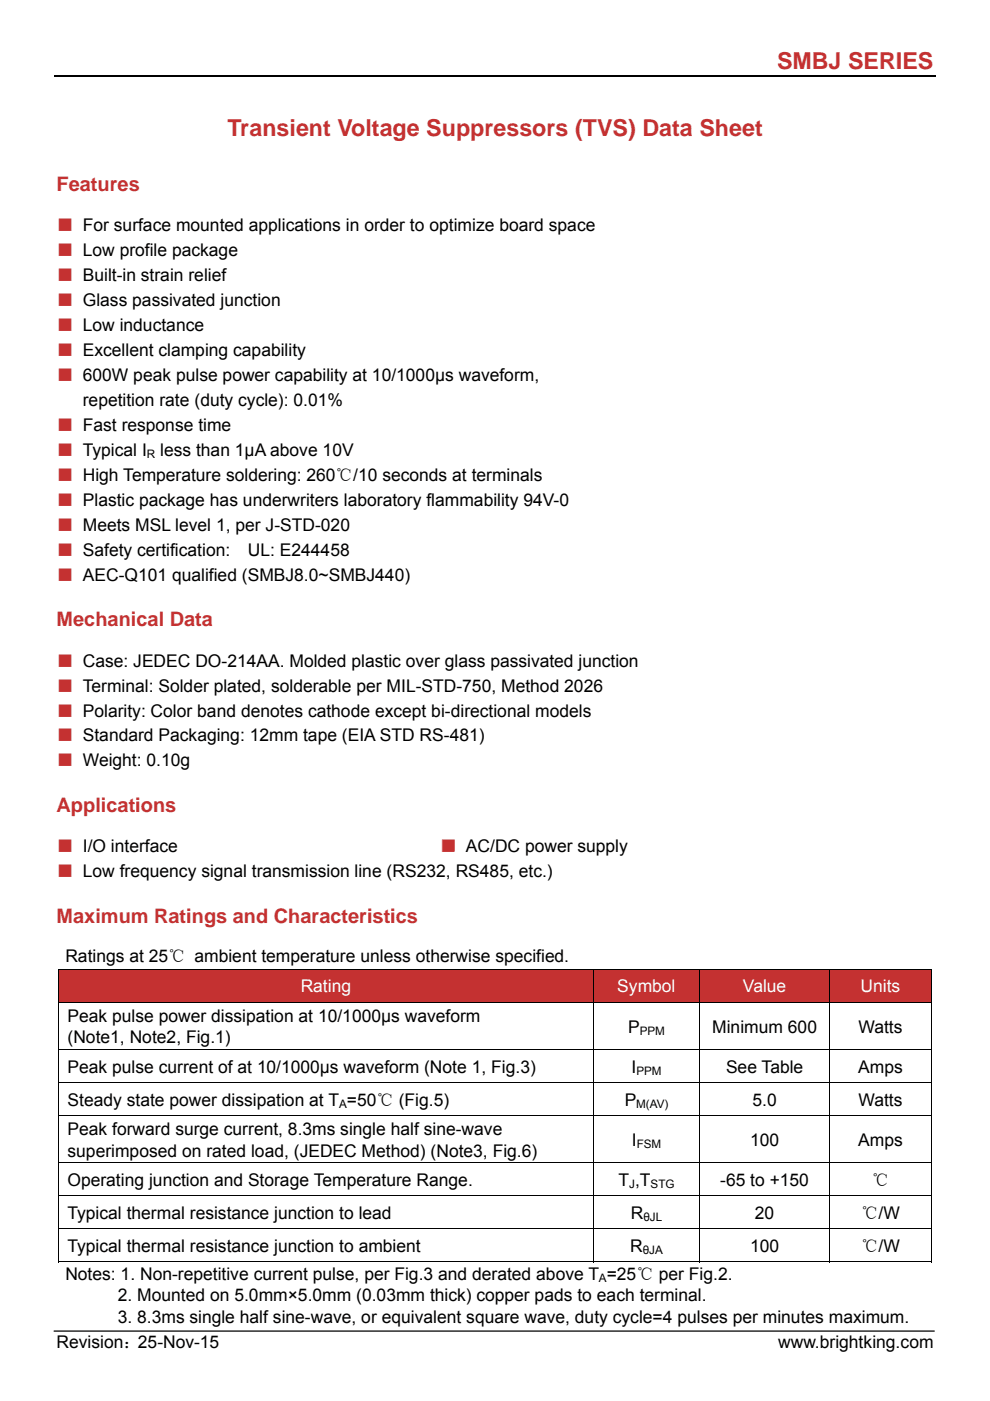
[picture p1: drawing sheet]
<svg xmlns="http://www.w3.org/2000/svg" width="210mm" height="297mm" viewBox="0 0 210 297" stroke-linecap="round" stroke-linejoin="round" font-family="sans-serif">
<defs><g id="words">
<g font-size="4.9" fill="#c43131">
<text x="164.8" y="14.6">SMBJ SERIES</text>
<text x="48.2" y="28.9">Transient Voltage Suppressors (TVS) Data Sheet</text>
</g>
<g font-size="4.2" fill="#c43131">
<text x="12" y="40.4">Features</text>
<text x="12" y="132.7">Mechanical Data</text>
<text x="12" y="172.1">Applications</text>
<text x="12" y="195.6">Maximum Ratings and Characteristics</text>
</g>
<g font-size="3.7" fill="#c43131">
<text x="12" y="49">■ For surface mounted applications in order to optimize board space</text>
<text x="12" y="54.3">■ Low profile package</text>
<text x="12" y="59.6">■ Built-in strain relief</text>
<text x="12" y="64.9">■ Glass passivated junction</text>
<text x="12" y="70.2">■ Low inductance</text>
<text x="12" y="75.5">■ Excellent clamping capability</text>
<text x="12" y="80.8">■ 600W peak pulse power capability at 10/1000μs waveform,</text>
<text x="12" y="91.4">■ Fast response time</text>
<text x="12" y="96.7">■ Typical I</text>
<text x="12" y="102">■ High Temperature soldering: 260℃/10 seconds at terminals</text>
<text x="12" y="107.3">■ Plastic package has underwriters laboratory flammability 94V-0</text>
<text x="12" y="112.5">■ Meets MSL level 1, per J-STD-020</text>
<text x="12" y="117.8">■ Safety certification:</text>
<text x="12" y="123.1">■ AEC-Q101 qualified (SMBJ8.0~SMBJ440)</text>
<text x="12" y="141.3">■ Case: JEDEC DO-214AA. Molded plastic over glass passivated junction</text>
<text x="12" y="146.6">■ Terminal: Solder plated, solderable per MIL-STD-750, Method 2026</text>
<text x="12" y="151.9">■ Polarity: Color band denotes cathode except bi-directional models</text>
<text x="12" y="157.2">■ Standard Packaging: 12mm tape (EIA STD RS-481)</text>
<text x="12" y="162.5">■ Weight: 0.10g</text>
<text x="12" y="180.7">■ I/O interface</text>
<text x="12" y="186">■ Low frequency signal transmission line (RS232, RS485, etc.)</text>
<text x="93.3" y="180.7">■ AC/DC power supply</text>
</g>
<g font-size="3.7">
<text x="17.6" y="86.1">repetition rate (duty cycle): 0.01%</text>
<text x="34" y="96.7">less than 1μA above 10V</text>
<text x="52.6" y="117.8">UL: E244458</text>
<text x="13.9" y="204">Ratings at 25℃ ambient temperature unless otherwise specified.</text>
<text x="14.3" y="216.6">Peak pulse power dissipation at 10/1000μs waveform</text>
<text x="14.3" y="221.2">(Note1, Note2, Fig.1)</text>
<text x="133.2" y="218.9">P</text>
<text x="151.1" y="218.9">Minimum 600</text>
<text x="182.1" y="218.9">Watts</text>
<text x="14.3" y="227.4">Peak pulse current of at 10/1000μs waveform (Note 1, Fig.3)</text>
<text x="134" y="227.4">I</text>
<text x="154" y="227.4">See Table</text>
<text x="182" y="227.4">Amps</text>
<text x="14.3" y="234.4">Steady state power dissipation at T =50℃ (Fig.5)</text>
<text x="132.5" y="234.4">P</text>
<text x="159.6" y="234.4">5.0</text>
<text x="182.1" y="234.4">Watts</text>
<text x="14.3" y="240.6">Peak forward surge current, 8.3ms single half sine-wave</text>
<text x="14.3" y="245.2">superimposed on rated load, (JEDEC Method) (Note3, Fig.6)</text>
<text x="134" y="242.9">I</text>
<text x="159.1" y="242.9">100</text>
<text x="182" y="242.9">Amps</text>
<text x="14.3" y="251.4">Operating junction and Storage Temperature Range.</text>
<text x="131.2" y="251.4">T ,T</text>
<text x="152.8" y="251.4">-65 to +150</text>
<text x="184.9" y="251.4">℃</text>
<text x="14.3" y="258.4">Typical thermal resistance junction to lead</text>
<text x="133.8" y="258.4">R</text>
<text x="160.1" y="258.4">20</text>
<text x="182.6" y="258.4">℃/W</text>
<text x="14.3" y="265.4">Typical thermal resistance junction to ambient</text>
<text x="133.7" y="265.4">R</text>
<text x="159.1" y="265.4">100</text>
<text x="182.6" y="265.4">℃/W</text>
<text x="13.9" y="271.3">Notes: 1. Non-repetitive current pulse, per Fig.3 and derated above T =25℃ per Fig.2.</text>
<text x="25" y="275.9">2. Mounted on 5.0mm×5.0mm (0.03mm thick) copper pads to each terminal.</text>
<text x="25" y="280.5">3. 8.3ms single half sine-wave, or equivalent square wave, duty cycle=4 pulses per minutes maximum.</text>
<text x="12" y="285.9">Revision：25-Nov-15</text>
<text x="165.1" y="285.9">www.brightking.com</text>
</g>
<g font-size="3.7" fill="#fff">
<text x="63.8" y="210.4">Rating</text>
<text x="130.9" y="210.4">Symbol</text>
<text x="157.6" y="210.4">Value</text>
<text x="182.5" y="210.4">Units</text>
</g>
<g font-size="2.5">
<text x="31.2" y="97.2">R</text>
<text x="135.7" y="219.5">PPM</text>
<text x="135" y="227.9">PPM</text>
<text x="71.9" y="234.9">A</text>
<text x="135" y="234.9">M(AV)</text>
<text x="135" y="243.5">FSM</text>
<text x="133.5" y="251.9">J</text>
<text x="138" y="251.9">STG</text>
<text x="136.5" y="259">θJL</text>
<text x="136.3" y="266">θJA</text>
<text x="127" y="271.8">A</text>
</g>
</g></defs>
<path d="M11.5 16.2h187" fill="none" stroke="#000" stroke-width=".25"/>
<path d="M11.5 282.2h186.7" fill="none" stroke="#000" stroke-width=".26"/>
<g fill="#c43131">
<path d="M12.5 205.6h113.3v6.8h-113.3z"/>
<path d="M14.3 206.3h109.7v5.5h-109.7z"/>
<path d="M126 205.6h22.3v6.8h-22.3z"/>
<path d="M127.8 206.3h18.7v5.5h-18.7z"/>
<path d="M148.5 205.6h27.4v6.8h-27.4z"/>
<path d="M150.3 206.3h23.8v5.5h-23.8z"/>
<path d="M176.1 205.6h21.4v6.8h-21.4z"/>
<path d="M177.9 206.3h17.7v5.5h-17.7z"/>
</g>
<path d="M12.4 205.5h.1v.1h-.1zM197.5 205.5h.2v.1h-.2zM197.5 267.5h.2v.2h-.2z" fill="#000"/>
<g fill="none" stroke="#000" stroke-width=".21">
<path d="M12.4 205.5h185.3M12.4 212.5h185.3M12.4 205.6v6.8M12.4 212.6v9.9M125.9 205.6v6.8M125.9 212.6v9.9M148.4 205.6v6.8M148.4 212.6v9.9M176 205.6v6.8M176 212.6v9.9M197.6 205.6v6.8M197.6 212.6v9.9"/>
<path d="M12.4 222.5h185.3M12.4 229.6h185.3M12.4 236.6h185.3M12.4 222.6v6.9M12.4 229.6v6.9M12.4 236.6v9.9M125.9 222.6v6.9M125.9 229.6v6.9M125.9 236.6v9.9M148.4 222.6v6.9M148.4 229.6v6.9M148.4 236.6v9.9"/>
<path d="M176 222.6v6.9M176 229.6v6.9M176 236.6v9.9M197.6 222.6v6.9M197.6 229.6v6.9M197.6 236.6v9.9M12.4 246.5h185.3M12.4 253.6h185.3M12.4 246.6v6.9M12.4 253.6v6.9M125.9 246.6v6.9M125.9 253.6v6.9"/>
<path d="M148.4 246.6v6.9M148.4 253.6v6.9M176 246.6v6.9M176 253.6v6.9M197.6 246.6v6.9M197.6 253.6v6.9M12.4 260.6h185.3M12.4 267.6h113.4M12.4 260.6v7.1M125.9 260.6v7.1M126 267.6h22.3M148.4 260.6v7.1"/>
<path d="M148.5 267.6h27.4M176 260.6v7.1M176.1 267.6h21.4M197.6 260.6v7.1"/>
</g>
<use href="#words"/>
</svg>
